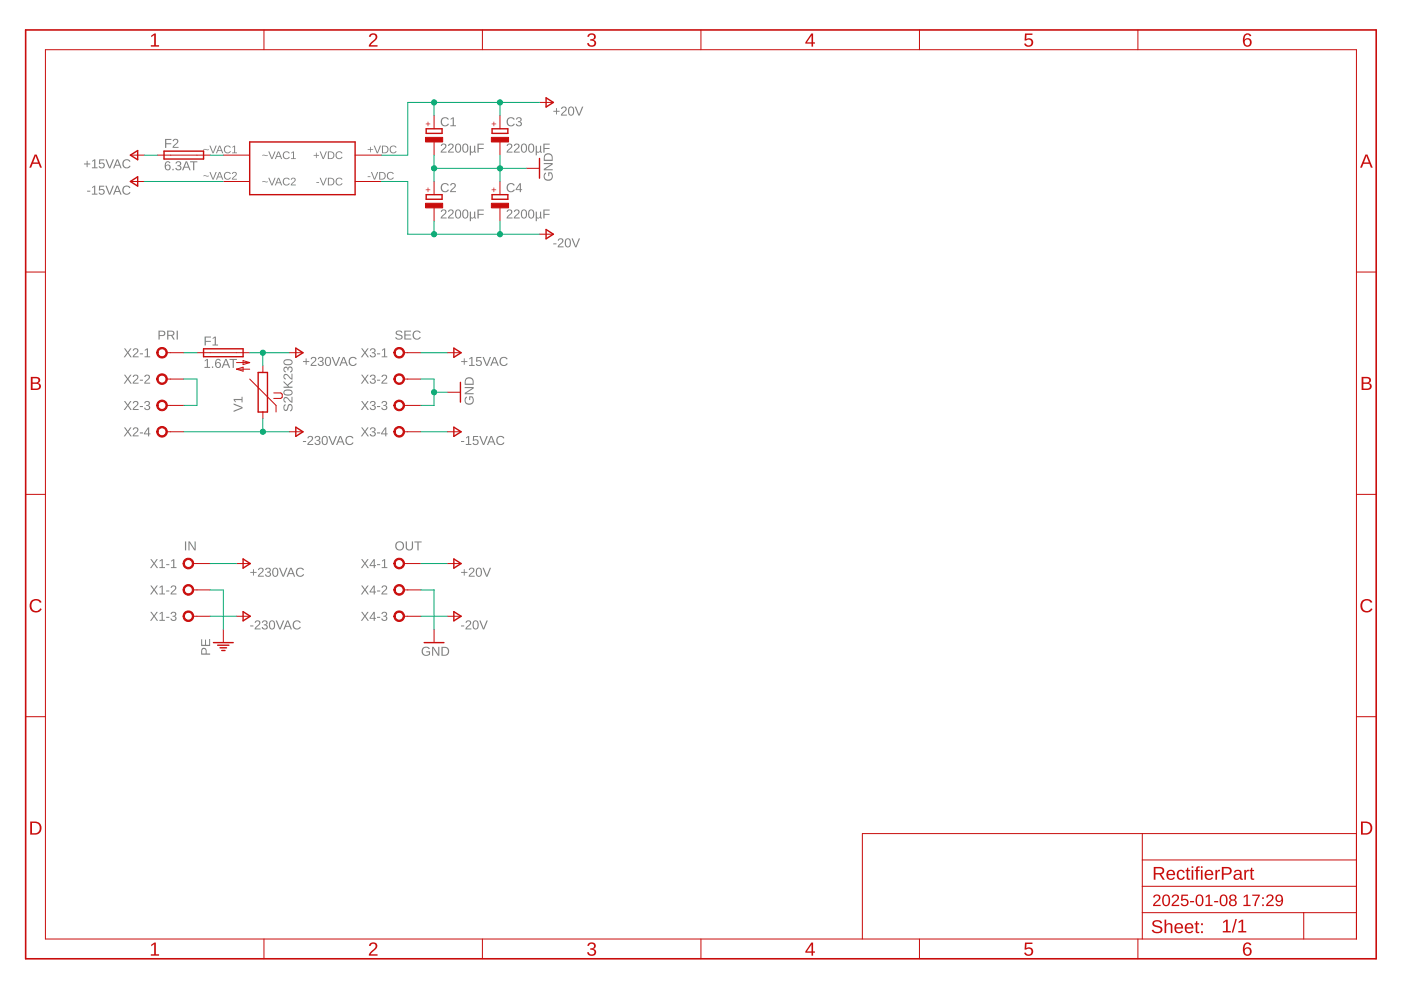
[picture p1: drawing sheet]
<svg xmlns="http://www.w3.org/2000/svg" width="297mm" height="210mm" viewBox="0 0 297 210" stroke-linecap="round" stroke-linejoin="round" font-family="sans-serif">
<g fill="#808080">
<path d="M107.6 30.6a.61 .61 0 0 1 1 .1 .61 .61 0 0 1-.4 .9l-.5 .6h1v.2h-1.3l.1-.4 .5-.5a.41 .41 0 0 0 .4-.6 .41 .41 0 0 0-.7-.1v.2l-.3-.1zM109.1 30.6a.61 .61 0 0 1 1 .1 .61 .61 0 0 1-.4 .9l-.5 .6h1v.2h-1.3l.1-.4 .5-.5a.41 .41 0 0 0 .4-.6 .41 .41 0 0 0-.7-.1v.2l-.3-.1zM110.7 30.5a.71 .71 0 0 1 .8 .1 .71 .71 0 0 1 .2 .8 .71 .71 0 0 1-.6 1 .71 .71 0 0 1-.7-1zM110.9 30.7a1.07 1.07 0 0 0 .2 1.5 .94 .94 0 0 0 0-1.6zM112.3 30.5a.71 .71 0 0 1 .8 .1 .71 .71 0 0 1 .2 .8 .71 .71 0 0 1-.7 1 .71 .71 0 0 1-.6-1zM112.4 30.7a1.07 1.07 0 0 0 .2 1.5 .94 .94 0 0 0 0-1.6zM113.6 30.9h.2v.9a.35 .35 0 0 0 .4 .4 .35 .35 0 0 0 .3-.5v-.8h.2v1.2l.2 .3h-.2l-.2-.3a.44 .44 0 0 1-.7 .2v.6h-.2zM115.2 30.5h1.3v.2h-1v.7h1v.2h-1v.8h-.3z"/>
<path d="M107.6 44.5a.61 .61 0 0 1 1 .2 .61 .61 0 0 1-.4 .9l-.5 .5h1v.2h-1.3l.1-.3 .5-.5a.41 .41 0 0 0 .4-.6 .41 .41 0 0 0-.7-.1v.1h-.3zM109.1 44.5a.61 .61 0 0 1 1 .2 .61 .61 0 0 1-.4 .9l-.5 .5h1v.2h-1.3l.1-.3 .5-.5a.41 .41 0 0 0 .4-.6 .41 .41 0 0 0-.7-.1v.1h-.3zM110.7 44.5a.71 .71 0 0 1 .8 .1 .71 .71 0 0 1 .2 .8 .71 .71 0 0 1-.6 1 .71 .71 0 0 1-.7-1zM110.9 44.6a1.07 1.07 0 0 0 .2 1.6 .94 .94 0 0 0 0-1.6zM112.3 44.5a.71 .71 0 0 1 .8 .1 .71 .71 0 0 1 .2 .8 .71 .71 0 0 1-.7 1 .71 .71 0 0 1-.6-1zM112.4 44.6a1.07 1.07 0 0 0 .2 1.6 .94 .94 0 0 0 0-1.6zM113.6 44.9h.2v.9a.35 .35 0 0 0 .4 .4 .35 .35 0 0 0 .3-.5v-.8h.2v1.2l.2 .2h-.2l-.2-.2a.44 .44 0 0 1-.7 .1v.7h-.2zM115.2 44.4h1.3v.2h-1v.7h1v.3h-1v.7h-.3z"/>
<path d="M60.3 85.8l.2-.1 .1 .2a.44 .44 0 0 0-.4 .6 .44 .44 0 0 0 .6 .3l.1-.4a.58 .58 0 0 1 .6-.7 .58 .58 0 0 1 .5 .7 .7 .7 0 0 1-.4 .8l-.1-.2a.51 .51 0 0 0 .4-.6 .51 .51 0 0 0-.6-.4l-.1 .4a.6 .6 0 0 1-.7 .7 .6 .6 0 0 1-.4-.9zM60.2 84.3a.91 .91 0 0 1 1.3 .6l.3 .2v-1h.2v1.3l-.3-.1-.5-.5a.41 .41 0 0 0-.6-.4 .41 .41 0 0 0-.1 .7h.1v.3a.66 .66 0 0 1-.4-1.1zM60.2 82.9a1.13 1.13 0 0 1 1.8 .3 1.09 1.09 0 0 1-1.9 .2zM60.3 83a.52 .52 0 0 0 .2 .6 .52 .52 0 0 0 .6 0h.2a.42 .42 0 0 0 .5-.4 .42 .42 0 0 0-.5-.4l-.7 .1zM60.1 80.8l.8 .8 1.1-.9v.3l-.9 .7 .2 .3h.7v.2h-1.9v-.2h1l-1-.9zM60.2 79.4a.91 .91 0 0 1 1.3 .6l.3 .2v-1h.2v1.3l-.3-.1-.5-.5a.41 .41 0 0 0-.6-.4 .41 .41 0 0 0-.1 .7h.1v.3a.66 .66 0 0 1-.4-1.1zM60.2 77.9l.6-.1 .2 .3a.53 .53 0 0 1 .8-.4 .53 .53 0 0 1 .2 .8l-.3 .5h-.2v-.3a.39 .39 0 0 0 .3-.5 .39 .39 0 0 0-.6-.1v.4h-.3a.37 .37 0 0 0-.1-.5 .37 .37 0 0 0-.5 .3 .37 .37 0 0 0 .3 .4v.3a.67 .67 0 0 1-.4-1.1zM60.2 76.4a1.13 1.13 0 0 1 1.8 .4 1.09 1.09 0 0 1-1.9 .2zM60.3 76.6a.52 .52 0 0 0 .2 .5 .52 .52 0 0 0 .6 .1h.2a.42 .42 0 0 0 .5-.4 .42 .42 0 0 0-.5-.4h-.7z"/>
<path d="M43.4 76.4l.7-.3v1.7h.4v.2h-1.1v-.2h.4v-1.5l-.4 .3zM44.9 77.7h.3v.3h-.3zM45.9 76.2l.2-.1a.55 .55 0 0 1 .7 .4h-.2a.45 .45 0 0 0-.7-.1 .45 .45 0 0 0-.1 .6 .61 .61 0 0 1 1 .1 .61 .61 0 0 1-.3 .9 .61 .61 0 0 1-.8-.4l-.1-.8zM45.8 77.4a.4 .4 0 0 0 .8 0 .4 .4 0 0 0-.8 0zM47.8 76.1h.2l.8 1.9h-.3l-.2-.6h-.8l-.3 .6h-.2zM47.9 76.3l-.4 .9h.8zM48.7 76.1h1.5v.2h-.6v1.7h-.3v-1.7h-.6z"/>
<path d="M35.2 34.3l.2-.1a.55 .55 0 0 1 .7 .4h-.2a.45 .45 0 0 0-.6-.1 .45 .45 0 0 0-.1 .6 .61 .61 0 0 1 .9 .1 .61 .61 0 0 1-.3 .9 .61 .61 0 0 1-.8-.4l-.1-.8zM35.1 35.5a.4 .4 0 0 0 .8 0 .4 .4 0 0 0-.8 0zM36.6 35.8h.2v.3h-.2zM37.4 34.3a.54 .54 0 0 1 .9 0 .54 .54 0 0 1-.3 .8 .55 .55 0 0 1 .4 .8 .55 .55 0 0 1-.9 .2l-.3-.5h.2a.39 .39 0 0 0 .5 .3 .39 .39 0 0 0 .2-.6l-.5-.1v-.2a.37 .37 0 0 0 .6-.1 .37 .37 0 0 0-.3-.5 .37 .37 0 0 0-.5 .3h-.2zM39.4 34.2h.3l.7 1.9h-.2l-.3-.6h-.8l-.2 .6h-.3zM39.5 34.4l-.3 .9h.7zM40.3 34.2h1.5v.2h-.6v1.7h-.3v-1.7h-.6z"/>
<path d="M39.2 114.8h.3v1.9h-.3zM40 114.8h.3l1 1.6v-1.6h.2v1.9h-.3l-1-1.6v1.6h-.2z"/>
<path d="M42.8 137.5a.59 .59 0 0 1 .7-.1 .59 .59 0 0 1 .3 .6v.6h.8v.2h-1.9zM43 137.7l-.1 .9h.7v-.8l-.2-.1zM42.7 135.5h.2v1.2h.6v-1.1h.2v1.1h.6v-1.2h.3v1.5h-1.9z"/>
<path d="M33.6 70.1h.8a.58 .58 0 0 1 .7 .6 .58 .58 0 0 1-.7 .6h-.5v.7h-.3zM33.9 70.3v.8l.7-.1a.38 .38 0 0 0 0-.7zM35.4 70.1h.9a.55 .55 0 0 1 .7 .4 .55 .55 0 0 1-.5 .7l.6 .8h-.3l-.5-.8h-.6v.8h-.3zM35.7 70.3v.7h.6a.36 .36 0 0 0 .4-.4 .36 .36 0 0 0-.4-.3zM37.5 70.1h.2v1.9h-.2z"/>
<path d="M84 70.3a.89 .89 0 0 1 1.3 .2l-.2 .1a.44 .44 0 0 0-.6-.4 .44 .44 0 0 0-.3 .6l.5 .1a.58 .58 0 0 1 .7 .6 .58 .58 0 0 1-.8 .5 .7 .7 0 0 1-.8-.5h.2a.51 .51 0 0 0 .6 .4 .51 .51 0 0 0 .4-.6l-.5-.2a.55 .55 0 0 1-.5-.2 .55 .55 0 0 1 0-.6zM85.7 70.1h1.5v.2h-1.2v.6h1.1v.2h-1.1v.7h1.2v.2h-1.5zM87.7 70.3a.95 .95 0 0 1 1.5 .2l-.2 .1a.73 .73 0 0 0-1.2 0 .73 .73 0 0 0 .2 1.1l.2 .1a.65 .65 0 0 0 .8-.4l.2 .1a.97 .97 0 0 1-1.4 .3 .97 .97 0 0 1-.1-1.5z"/>
<path d="M89.6 137.4a.99 .99 0 0 1 1.5 .2h-.2a.75 .75 0 0 0-1 0 .75 .75 0 0 0-.1 1 .75 .75 0 0 0 1 .1l.1-.4h-.5v-.2h.8v.6a1.04 1.04 0 0 1-1.5 .1 1.04 1.04 0 0 1-.1-1.4zM91.6 137.1h.3l1 1.7v-1.7h.3v1.9h-.4l-1-1.6v1.6h-.2zM93.6 137.1h.6a.95 .95 0 0 1 1 .9 .95 .95 0 0 1-.9 1h-.7zM93.9 137.3v1.5a.8 .8 0 0 0 1.1-.7 .8 .8 0 0 0-1.1-.8z"/>
<path d="M115.5 36.8l.2-.2 .1 .2a.75 .75 0 0 0-.1 1.1 .75 .75 0 0 0 1.1 0 .75 .75 0 0 0 .1-1l-.4-.1v.5h-.3v-.8h.7a1 1 0 0 1 .2 1.4 1 1 0 0 1-1.4 .3 1 1 0 0 1-.2-1.4zM115.3 34.6h1.9v.3l-1.6 1h1.6v.2h-1.9v-.3l1.6-1h-1.6zM115.5 32.8a.96 .96 0 0 1 1.1-.3 .96 .96 0 0 1 .6 .9v.7h-1.9v-.9zM115.7 32.9l-.2 1h1.5a.82 .82 0 0 0-.3-1 .82 .82 0 0 0-1 0z"/>
<path d="M83.7 115.7a1 1 0 0 1 2 0 1 1 0 0 1-2 0zM84.2 115.2a.77 .77 0 0 0 .1 1.2 .77 .77 0 0 0 1.2-.5 .77 .77 0 0 0-.8-.9zM86 114.8h.3v1.2a.53 .53 0 0 0 .5 .5 .53 .53 0 0 0 .5-.5v-1.2h.3v1.2a.78 .78 0 0 1-.8 .7 .78 .78 0 0 1-.8-.7zM87.8 114.8h1.6v.2h-.6v1.7h-.3v-1.7h-.7z"/>
<path d="M53.6 120.7h.2v.6h.6v.2h-.6v.5h-.2v-.5h-.5v-.2h.5zM54.9 120.5a.61 .61 0 0 1 .9 .1 .61 .61 0 0 1-.3 .9l-.6 .6h1v.2h-1.2l.1-.3 .5-.6a.41 .41 0 0 0 .3-.5 .41 .41 0 0 0-.6-.2l-.1 .2h-.2zM56.4 120.5a.54 .54 0 0 1 .9 0 .54 .54 0 0 1-.3 .8 .55 .55 0 0 1 .4 .8 .55 .55 0 0 1-.9 .1l-.3-.4h.2a.39 .39 0 0 0 .5 .3 .39 .39 0 0 0 .2-.6l-.5-.1v-.2a.37 .37 0 0 0 .6-.2 .37 .37 0 0 0-.3-.5 .37 .37 0 0 0-.5 .4l-.2-.1zM58 120.5a.71 .71 0 0 1 .8 0 .71 .71 0 0 1 .2 .8 .71 .71 0 0 1-.6 1 .71 .71 0 0 1-.7-1zM58.2 120.6a1.07 1.07 0 0 0 .2 1.5 .94 .94 0 0 0 0-1.5zM59.1 120.4h.3l.6 1.7 .7-1.7h.3l-.8 1.9h-.3zM61.5 120.4h.3l.8 1.9h-.3l-.2-.6h-.9l-.2 .6h-.2zM61.7 120.6l-.4 .9h.7zM63 120.6a.95 .95 0 0 1 1.5 .2l-.3 .1a.73 .73 0 0 0-1.1 0 .73 .73 0 0 0 .2 1.1l.2 .1a.65 .65 0 0 0 .8-.4l.2 .1a.97 .97 0 0 1-1.5 .3 .97 .97 0 0 1 0-1.5z"/>
<path d="M53.1 132.6h.6v.2h-.6zM54.2 131.7a.61 .61 0 0 1 .9 .1 .61 .61 0 0 1-.3 .9l-.5 .5h.9v.2h-1.2l.1-.3 .5-.5a.41 .41 0 0 0 .4-.6 .41 .41 0 0 0-.7-.1l-.1 .1h-.2zM55.7 131.7a.54 .54 0 0 1 .9 0 .54 .54 0 0 1-.3 .8 .55 .55 0 0 1 .4 .8 .55 .55 0 0 1-.9 .1l-.3-.4 .2-.1a.39 .39 0 0 0 .6 .4 .39 .39 0 0 0 .1-.6l-.5-.1v-.2a.37 .37 0 0 0 .6-.2 .37 .37 0 0 0-.3-.5 .37 .37 0 0 0-.4 .3h-.3zM57.3 131.6a.71 .71 0 0 1 .8 .1 .71 .71 0 0 1 .2 .8 .71 .71 0 0 1-.6 1 .71 .71 0 0 1-.7-1zM57.5 131.8a1.07 1.07 0 0 0 .2 1.5 .94 .94 0 0 0 0-1.6zM58.4 131.6h.3l.7 1.6 .6-1.6h.3l-.8 1.8h-.3zM60.8 131.6h.3l.8 1.8h-.3l-.2-.5h-.8l-.3 .5h-.2zM61 131.7l-.4 1h.7zM62.3 131.8a.95 .95 0 0 1 1.5 .2l-.3 .1a.73 .73 0 0 0-1.1-.1 .73 .73 0 0 0 .2 1.2h.2a.65 .65 0 0 0 .8-.3l.2 .1a.97 .97 0 0 1-1.5 .3 .97 .97 0 0 1 0-1.5z"/>
<path d="M64.8 76h.2v.6h.6v.2h-.6v.5h-.2v-.5h-.6v-.2h.6zM66.1 75.8a.61 .61 0 0 1 .9 .1 .61 .61 0 0 1-.3 .9l-.6 .6h1v.2h-1.2v-.3l.5-.6a.41 .41 0 0 0 .4-.5 .41 .41 0 0 0-.7-.2v.2h-.2zM67.6 75.8a.54 .54 0 0 1 .8 0 .54 .54 0 0 1-.2 .8 .55 .55 0 0 1 .3 .8 .55 .55 0 0 1-.8 .2l-.4-.5h.3a.39 .39 0 0 0 .5 .3 .39 .39 0 0 0 .2-.6l-.5-.1v-.2a.37 .37 0 0 0 .5-.2 .37 .37 0 0 0-.2-.5 .37 .37 0 0 0-.5 .4h-.2zM69.2 75.8a.71 .71 0 0 1 .8 0 .71 .71 0 0 1 .2 .8 .71 .71 0 0 1-.7 1 .71 .71 0 0 1-.6-1zM69.4 75.9a1.07 1.07 0 0 0 .1 1.5 .94 .94 0 0 0 0-1.5zM70.3 75.7h.3l.6 1.7 .7-1.7h.2l-.7 1.9h-.3zM72.7 75.7h.3l.8 1.9h-.3l-.2-.6h-.9l-.2 .6h-.3zM72.9 75.9l-.4 .9h.7zM74.2 75.9a.95 .95 0 0 1 1.4 .2l-.2 .1a.73 .73 0 0 0-1.2 0 .73 .73 0 0 0 .3 1.1l.2 .1a.65 .65 0 0 0 .7-.4l.3 .1a.97 .97 0 0 1-1.5 .3 .97 .97 0 0 1 0-1.5z"/>
<path d="M64.2 93.5h.7v.2h-.7zM65.4 92.6a.61 .61 0 0 1 .9 .1 .61 .61 0 0 1-.3 .9l-.6 .5h1v.2h-1.2v-.3l.6-.5a.41 .41 0 0 0 .3-.6 .41 .41 0 0 0-.6-.1l-.1 .1h-.2zM66.9 92.6a.54 .54 0 0 1 .8-.1 .54 .54 0 0 1-.2 .9 .55 .55 0 0 1 .4 .8 .55 .55 0 0 1-.9 .1l-.3-.4 .2-.1a.39 .39 0 0 0 .5 .4 .39 .39 0 0 0 .2-.6l-.5-.1v-.2a.37 .37 0 0 0 .5-.2 .37 .37 0 0 0-.2-.5 .37 .37 0 0 0-.5 .3h-.2zM68.5 92.5a.71 .71 0 0 1 .8 .1 .71 .71 0 0 1 .2 .8 .71 .71 0 0 1-.7 1 .71 .71 0 0 1-.6-1zM68.7 92.7a1.07 1.07 0 0 0 .1 1.5 .94 .94 0 0 0 .1-1.6zM69.6 92.4h.3l.6 1.7 .7-1.7h.2l-.7 1.9h-.3zM72 92.4h.3l.8 1.9h-.3l-.2-.5h-.9l-.2 .5h-.3zM72.2 92.6l-.4 1h.7zM73.5 92.7a.95 .95 0 0 1 1.4 .2l-.2 .1a.73 .73 0 0 0-1.2-.1 .73 .73 0 0 0 .3 1.2h.2a.65 .65 0 0 0 .8-.3l.2 .1a.97 .97 0 0 1-1.5 .3 .97 .97 0 0 1 0-1.5z"/>
<path d="M98.3 76h.2v.6h.6v.2h-.6v.5h-.2v-.5h-.5v-.2h.5zM99.5 76l.7-.3v1.7h.4v.2h-1.2v-.2h.5v-1.5l-.4 .3zM101 75.7h1.1v.2h-.9v.6a.65 .65 0 0 1 .9 .3 .65 .65 0 0 1-.4 .9 .65 .65 0 0 1-.8-.5l.2-.1a.42 .42 0 0 0 .6 .2 .42 .42 0 0 0 .1-.6 .42 .42 0 0 0-.6 0h-.3zM102.3 75.7h.3l.6 1.7 .6-1.7h.3l-.8 1.9h-.2zM104.7 75.7h.3l.8 1.9h-.3l-.2-.6h-.9l-.2 .6h-.3zM104.8 75.9l-.3 .9h.7zM106.1 75.9a.95 .95 0 0 1 1.5 .2l-.2 .1a.73 .73 0 0 0-1.2 0 .73 .73 0 0 0 .3 1.1l.1 .1a.65 .65 0 0 0 .8-.4l.2 .1a.97 .97 0 0 1-1.4 .3 .97 .97 0 0 1-.1-1.5z"/>
<path d="M97.8 93.5h.6v.2h-.6zM98.8 92.8l.7-.4v1.7h.4v.2h-1.1v-.2h.4v-1.4l-.4 .3zM100.3 92.4h1.1v.3h-.9v.6a.65 .65 0 0 1 .9 .2 .65 .65 0 0 1-.4 .9 .65 .65 0 0 1-.8-.5h.2a.42 .42 0 0 0 .7 .2 .42 .42 0 0 0 0-.7 .42 .42 0 0 0-.6 .1h-.3zM101.6 92.4h.3l.6 1.7 .7-1.7h.2l-.7 1.9h-.3zM104 92.4h.3l.8 1.9h-.3l-.2-.5h-.9l-.2 .5h-.3zM104.2 92.6l-.4 1h.7zM105.5 92.7a.95 .95 0 0 1 1.4 .2l-.2 .1a.73 .73 0 0 0-1.2-.1 .73 .73 0 0 0 .3 1.2h.2a.65 .65 0 0 0 .7-.3l.3 .1a.97 .97 0 0 1-1.5 .3 .97 .97 0 0 1 0-1.5z"/>
<path d="M98.3 120.7h.2v.6h.6v.2h-.6v.5h-.2v-.5h-.5v-.2h.5zM99.6 120.5a.61 .61 0 0 1 .9 .1 .61 .61 0 0 1-.3 .9l-.6 .6h1v.2h-1.2v-.3l.6-.6a.41 .41 0 0 0 .3-.5 .41 .41 0 0 0-.6-.2l-.1 .2h-.2zM101.2 120.5a.71 .71 0 0 1 .8 0 .71 .71 0 0 1 .2 .8 .71 .71 0 0 1-.7 1 .71 .71 0 0 1-.6-1zM101.3 120.6a1.07 1.07 0 0 0 .2 1.5 .94 .94 0 0 0 0-1.5zM102.3 120.4h.3l.6 1.7 .6-1.7h.3l-.8 1.9h-.2z"/>
<path d="M97.8 132.6h.6v.2h-.6zM98.9 131.7a.61 .61 0 0 1 .9 .1 .61 .61 0 0 1-.3 .9l-.6 .5h1v.2h-1.2l.1-.3 .5-.5a.41 .41 0 0 0 .4-.6 .41 .41 0 0 0-.7-.1l-.1 .1h-.2zM100.5 131.6a.71 .71 0 0 1 .8 .1 .71 .71 0 0 1 .2 .8 .71 .71 0 0 1-.7 1 .71 .71 0 0 1-.6-1zM100.7 131.8a1.07 1.07 0 0 0 .1 1.5 .94 .94 0 0 0 0-1.6zM101.6 131.6h.3l.6 1.6 .7-1.6h.2l-.7 1.8h-.3z"/>
<path d="M98.7 84.3l.2-.2 .1 .2a.75 .75 0 0 0 0 1.1 .75 .75 0 0 0 1 0 .75 .75 0 0 0 .1-1l-.4-.1v.5h-.2v-.8h.6a1 1 0 0 1 .2 1.4 1 1 0 0 1-1.4 .2 1 1 0 0 1-.2-1.3zM98.5 82.1h1.9v.3l-1.6 1h1.6v.2h-1.9v-.3l1.7-1h-1.7zM98.8 80.2a.96 .96 0 0 1 1-.2 .96 .96 0 0 1 .6 .9v.7h-1.9l.1-.9zM98.9 80.4l-.2 1h1.5a.82 .82 0 0 0-.3-1 .82 .82 0 0 0-1 0z"/>
<path d="M18.4 34.1h.2v.6h.5v.2h-.5v.5h-.2v-.5h-.6v-.2h.6zM19.5 34.1l.7-.3v1.7h.5v.2h-1.2v-.2h.5v-1.5l-.5 .3zM21 33.8h1.1v.2h-.8l-.1 .6a.65 .65 0 0 1 1 .3 .65 .65 0 0 1-.5 .9 .65 .65 0 0 1-.8-.5l.3-.1a.42 .42 0 0 0 .6 .2 .42 .42 0 0 0 .1-.6 .42 .42 0 0 0-.7 0h-.2zM22.4 33.8h.2l.7 1.7 .6-1.7h.3l-.8 1.9h-.3zM24.7 33.8h.3l.8 1.9h-.3l-.2-.6h-.8l-.3 .6h-.2zM24.9 34l-.4 .9h.7zM26.2 34a.95 .95 0 0 1 1.5 .2l-.3 .1a.73 .73 0 0 0-1.1 0 .73 .73 0 0 0 .2 1.1l.2 .1a.65 .65 0 0 0 .8-.4l.2 .1a.97 .97 0 0 1-1.5 .3 .97 .97 0 0 1 0-1.5z"/>
<path d="M18.5 40.4h.6v.2h-.6zM19.5 39.7l.7-.3v1.7h.5v.2h-1.2v-.2h.5v-1.5l-.5 .3zM21 39.4h1.1v.2h-.9v.6a.65 .65 0 0 1 .9 .3 .65 .65 0 0 1-.4 .9 .65 .65 0 0 1-.8-.6h.2a.42 .42 0 0 0 .7 .2 .42 .42 0 0 0 0-.6 .42 .42 0 0 0-.6 0h-.2zM22.3 39.4h.3l.6 1.6 .7-1.6h.2l-.7 1.9h-.3zM24.7 39.4h.3l.8 1.9h-.3l-.2-.6h-.9l-.2 .6h-.2zM24.9 39.6l-.4 .9h.7zM26.2 39.6a.95 .95 0 0 1 1.5 .2l-.3 .1a.73 .73 0 0 0-1.1 0 .73 .73 0 0 0 .2 1.1l.2 .1a.65 .65 0 0 0 .8-.4l.2 .1a.97 .97 0 0 1-1.5 .3 .97 .97 0 0 1 0-1.5z"/>
<path d="M117.9 22.9h.2v.6h.6v.2h-.6v.6h-.2v-.6h-.6v-.2h.6zM119.1 22.7a.61 .61 0 0 1 1 .1 .61 .61 0 0 1-.4 .9l-.5 .6h1v.2h-1.3l.1-.3 .5-.5a.41 .41 0 0 0 .4-.6 .41 .41 0 0 0-.7-.1v.1h-.3zM120.7 22.7a.71 .71 0 0 1 .8 .1 .71 .71 0 0 1 .2 .8 .71 .71 0 0 1-.6 .9 .71 .71 0 0 1-.7-.9zM120.9 22.8a1.07 1.07 0 0 0 .2 1.5 .94 .94 0 0 0 0-1.5zM121.9 22.6h.2l.7 1.7 .6-1.7h.3l-.8 1.9h-.3z"/>
<path d="M117.3 51.6h.7v.2h-.7zM118.4 50.7a.61 .61 0 0 1 1 .1 .61 .61 0 0 1-.4 .9l-.5 .5h1v.2h-1.3l.1-.3 .5-.5a.41 .41 0 0 0 .4-.6 .41 .41 0 0 0-.7-.1v.1h-.3zM120 50.6a.71 .71 0 0 1 .9 .1 .71 .71 0 0 1 .2 .8 .71 .71 0 0 1-.7 1 .71 .71 0 0 1-.7-1zM120.2 50.8a1.07 1.07 0 0 0 .2 1.5 .94 .94 0 0 0 0-1.6zM121.2 50.5h.2l.7 1.7 .6-1.7h.3l-.8 1.9h-.3z"/>
<path d="M93.6 30.6a.61 .61 0 0 1 1 .1 .61 .61 0 0 1-.4 .9l-.5 .6h1v.2h-1.3l.1-.4 .5-.5a.41 .41 0 0 0 .4-.6 .41 .41 0 0 0-.7-.1v.2l-.3-.1zM95.2 30.6a.61 .61 0 0 1 .9 .1 .61 .61 0 0 1-.3 .9l-.6 .6h1v.2h-1.2v-.4l.6-.5a.41 .41 0 0 0 .3-.6 .41 .41 0 0 0-.6-.1l-.1 .2-.2-.1zM96.8 30.5a.71 .71 0 0 1 .8 .1 .71 .71 0 0 1 .2 .8 .71 .71 0 0 1-.7 1 .71 .71 0 0 1-.6-1zM96.9 30.7a1.07 1.07 0 0 0 .2 1.5 .94 .94 0 0 0 0-1.6zM98.3 30.5a.71 .71 0 0 1 .8 .1 .71 .71 0 0 1 .2 .8 .71 .71 0 0 1-.6 1 .71 .71 0 0 1-.7-1zM98.5 30.7a1.07 1.07 0 0 0 .2 1.5 .94 .94 0 0 0 0-1.6zM99.6 30.9h.3v.9a.35 .35 0 0 0 .3 .4 .35 .35 0 0 0 .3-.5v-.8h.3v1.2l.1 .3h-.2l-.2-.3a.44 .44 0 0 1-.7 .2v.6h-.2zM101.2 30.5h1.4v.2h-1.1v.7h1v.2h-1v.8h-.3z"/>
<path d="M93.6 44.5a.61 .61 0 0 1 1 .2 .61 .61 0 0 1-.4 .9l-.5 .5h1v.2h-1.3l.1-.3 .5-.5a.41 .41 0 0 0 .4-.6 .41 .41 0 0 0-.7-.1v.1h-.3zM95.2 44.5a.61 .61 0 0 1 .9 .2 .61 .61 0 0 1-.3 .9l-.6 .5h1v.2h-1.2v-.3l.6-.5a.41 .41 0 0 0 .3-.6 .41 .41 0 0 0-.6-.1l-.1 .1h-.2zM96.8 44.5a.71 .71 0 0 1 .8 .1 .71 .71 0 0 1 .2 .8 .71 .71 0 0 1-.7 1 .71 .71 0 0 1-.6-1zM96.9 44.6a1.07 1.07 0 0 0 .2 1.6 .94 .94 0 0 0 0-1.6zM98.3 44.5a.71 .71 0 0 1 .8 .1 .71 .71 0 0 1 .2 .8 .71 .71 0 0 1-.6 1 .71 .71 0 0 1-.7-1zM98.5 44.6a1.07 1.07 0 0 0 .2 1.6 .94 .94 0 0 0 0-1.6zM99.6 44.9h.3v.9a.35 .35 0 0 0 .3 .4 .35 .35 0 0 0 .3-.5v-.8h.3v1.2l.1 .2h-.2l-.2-.2a.44 .44 0 0 1-.7 .1v.7h-.2zM101.2 44.4h1.4v.2h-1.1v.7h1v.3h-1v.7h-.3z"/>
<path d="M107.7 25.1a.95 .95 0 0 1 1.4 .2l-.2 .1a.73 .73 0 0 0-1.2 0 .73 .73 0 0 0 .3 1.1l.1 .1a.65 .65 0 0 0 .8-.4l.2 .1a.97 .97 0 0 1-1.4 .3 .97 .97 0 0 1 0-1.5zM109.6 25a.54 .54 0 0 1 .8 0 .54 .54 0 0 1-.2 .8 .55 .55 0 0 1 .4 .8 .55 .55 0 0 1-.9 .1l-.3-.4h.2a.39 .39 0 0 0 .5 .3 .39 .39 0 0 0 .2-.6l-.5-.1v-.2a.37 .37 0 0 0 .5-.2 .37 .37 0 0 0-.2-.5 .37 .37 0 0 0-.5 .4l-.2-.1z"/>
<path d="M107.7 39.1a.95 .95 0 0 1 1.4 .2l-.2 .1a.73 .73 0 0 0-1.2-.1 .73 .73 0 0 0 .3 1.2h.1a.65 .65 0 0 0 .8-.3l.2 .1a.97 .97 0 0 1-1.4 .3 .97 .97 0 0 1 0-1.5zM110.2 38.8h.2v1.3h.3v.2h-.3v.4h-.2v-.4h-.9zM110.2 39.1l-.7 1h.7z"/>
<path d="M49.5 85.5l1.9 .8v.3l-1.9 .7v-.2l1.7-.7-1.7-.6zM49.5 84.6h1.7v-.5h.2v1.2h-.2v-.5h-1.4l.3 .5h-.3z"/>
<path d="M43.4 71.4h1.3v.2h-1.1v.7h1.1v.2h-1.1v.8h-.2zM45.1 71.7l.7-.3v1.6h.4v.3h-1.2v-.3h.5v-1.4l-.4 .3z"/>
<path d="M35 29.5h1.3v.2h-1v.7h1v.2h-1v.8h-.3zM36.8 29.6a.61 .61 0 0 1 1 .1 .61 .61 0 0 1-.4 .9l-.5 .5h.9v.3h-1.2l.1-.4 .5-.5a.41 .41 0 0 0 .4-.6 .41 .41 0 0 0-.7-.1l-.1 .1h-.2z"/>
<path d="M31.9 118.6h.2l.6 .7 .5-.7h.3l-.7 .9 .7 1h-.3l-.5-.9-.6 .9h-.3l.7-1zM33.8 118.9l.7-.3v1.6h.5v.3h-1.2v-.3h.5v-1.4l-.5 .3zM35.2 119.6h.7v.2h-.7zM36.3 118.9l.7-.3v1.6h.4v.3h-1.2v-.3h.5v-1.4l-.4 .3z"/>
<path d="M31.9 124.1h.2l.6 .8 .5-.8h.3l-.7 .9 .7 1h-.3l-.5-.8-.6 .8h-.3l.7-.9zM33.8 124.5l.7-.4v1.7h.5v.2h-1.2v-.2h.5v-1.4l-.5 .3zM35.2 125.2h.7v.2h-.7zM36.4 124.3a.61 .61 0 0 1 .9 .1 .61 .61 0 0 1-.3 .9l-.6 .5h1v.2h-1.2v-.3l.6-.5a.41 .41 0 0 0 .3-.6 .41 .41 0 0 0-.6-.1l-.1 .1h-.2z"/>
<path d="M31.9 129.7h.2l.6 .8 .5-.8h.3l-.7 .9 .7 1h-.3l-.5-.8-.6 .8h-.3l.7-1zM33.8 130l.7-.3v1.7h.5v.2h-1.2v-.2h.5v-1.4l-.5 .3zM35.2 130.8h.7v.2h-.7zM36.4 129.8a.54 .54 0 0 1 .8 0 .54 .54 0 0 1-.2 .9 .55 .55 0 0 1 .3 .8 .55 .55 0 0 1-.8 .1l-.4-.5h.3a.39 .39 0 0 0 .5 .4 .39 .39 0 0 0 .2-.6l-.5-.1v-.2a.37 .37 0 0 0 .5-.2 .37 .37 0 0 0-.2-.5 .37 .37 0 0 0-.5 .3h-.2z"/>
<path d="M26.3 73.9h.3l.5 .7 .5-.7h.3l-.7 .9 .7 1h-.2l-.6-.9-.6 .9h-.3l.7-1zM28.3 74a.61 .61 0 0 1 1 .1 .61 .61 0 0 1-.4 .9l-.5 .6h1v.2h-1.3l.1-.4 .5-.5a.41 .41 0 0 0 .4-.6 .41 .41 0 0 0-.7-.1v.2l-.3-.1zM29.6 74.9h.7v.2h-.7zM30.7 74.2l.7-.3v1.7h.4v.2h-1.2v-.2h.5v-1.5l-.4 .3z"/>
<path d="M26.3 79.5h.3l.5 .7 .5-.7h.3l-.7 .9 .7 .9h-.2l-.6-.8-.6 .8h-.3l.7-.9zM28.3 79.6a.61 .61 0 0 1 1 .1 .61 .61 0 0 1-.4 .9l-.5 .5h1v.2h-1.3l.1-.3 .5-.5a.41 .41 0 0 0 .4-.6 .41 .41 0 0 0-.7-.1v.1h-.3zM29.6 80.5h.7v.2h-.7zM30.8 79.6a.61 .61 0 0 1 .9 .1 .61 .61 0 0 1-.3 .9l-.6 .5h1v.2h-1.2l.1-.3 .5-.5a.41 .41 0 0 0 .3-.6 .41 .41 0 0 0-.6-.1l-.1 .1h-.2z"/>
<path d="M26.3 85h.3l.5 .8 .5-.8h.3l-.7 .9 .7 1h-.2l-.6-.8-.6 .8h-.3l.7-1zM28.3 85.1a.61 .61 0 0 1 1 .2 .61 .61 0 0 1-.4 .9l-.5 .5h1v.2h-1.3l.1-.3 .5-.5a.41 .41 0 0 0 .4-.6 .41 .41 0 0 0-.7-.1v.1h-.3zM29.6 86.1h.7v.2h-.7zM30.8 85.1a.54 .54 0 0 1 .8 0 .54 .54 0 0 1-.2 .9 .55 .55 0 0 1 .3 .8 .55 .55 0 0 1-.8 .1l-.4-.5h.3a.39 .39 0 0 0 .5 .4 .39 .39 0 0 0 .2-.6l-.5-.1v-.2a.37 .37 0 0 0 .5-.2 .37 .37 0 0 0-.2-.5 .37 .37 0 0 0-.5 .3h-.2z"/>
<path d="M26.3 90.6h.3l.5 .8 .5-.8h.3l-.7 .9 .7 1h-.2l-.6-.8-.6 .8h-.3l.7-1zM28.3 90.7a.61 .61 0 0 1 1 .2 .61 .61 0 0 1-.4 .9l-.5 .5h1v.2h-1.3l.1-.3 .5-.5a.41 .41 0 0 0 .4-.6 .41 .41 0 0 0-.7-.1v.1h-.3zM29.6 91.7h.7v.2h-.7zM31.4 90.6h.2v1.3h.3v.2h-.3v.4h-.2v-.4h-.9zM31.4 90.9l-.7 1h.7z"/>
<path d="M76.6 73.9h.2l.6 .7 .5-.7h.3l-.7 .9 .7 1h-.3l-.5-.9-.6 .9h-.3l.7-1zM78.6 74a.54 .54 0 0 1 .9 0 .54 .54 0 0 1-.3 .8 .55 .55 0 0 1 .4 .8 .55 .55 0 0 1-.9 .1l-.3-.4 .2-.1a.39 .39 0 0 0 .6 .4 .39 .39 0 0 0 .1-.6l-.5-.1v-.2a.37 .37 0 0 0 .6-.2 .37 .37 0 0 0-.3-.5 .37 .37 0 0 0-.4 .3h-.3zM79.9 74.9h.7v.2h-.7zM81 74.2l.7-.3v1.7h.4v.2h-1.2v-.2h.5v-1.5l-.4 .3z"/>
<path d="M76.6 79.5h.2l.6 .7 .5-.7h.3l-.7 .9 .7 .9h-.3l-.5-.8-.6 .8h-.3l.7-.9zM78.6 79.6a.54 .54 0 0 1 .9-.1 .54 .54 0 0 1-.3 .9 .55 .55 0 0 1 .4 .8 .55 .55 0 0 1-.9 .1l-.3-.4 .2-.1a.39 .39 0 0 0 .6 .4 .39 .39 0 0 0 .1-.6l-.5-.1v-.2a.37 .37 0 0 0 .6-.2 .37 .37 0 0 0-.3-.5 .37 .37 0 0 0-.4 .3h-.3zM79.9 80.5h.7v.2h-.7zM81.1 79.6a.61 .61 0 0 1 .9 .1 .61 .61 0 0 1-.3 .9l-.6 .5h1v.2h-1.2v-.3l.6-.5a.41 .41 0 0 0 .3-.6 .41 .41 0 0 0-.6-.1l-.1 .1h-.2z"/>
<path d="M76.6 85h.2l.6 .8 .5-.8h.3l-.7 .9 .7 1h-.3l-.5-.8-.6 .8h-.3l.7-1zM78.6 85.1a.54 .54 0 0 1 .9 0 .54 .54 0 0 1-.3 .9 .55 .55 0 0 1 .4 .8 .55 .55 0 0 1-.9 .1l-.3-.5h.2a.39 .39 0 0 0 .6 .4 .39 .39 0 0 0 .1-.6l-.5-.1v-.2a.37 .37 0 0 0 .6-.2 .37 .37 0 0 0-.3-.5 .37 .37 0 0 0-.4 .3h-.3zM79.9 86.1h.7v.2h-.7zM81.1 85.1a.54 .54 0 0 1 .8 0 .54 .54 0 0 1-.2 .9 .55 .55 0 0 1 .3 .8 .55 .55 0 0 1-.8 .1l-.4-.5h.3a.39 .39 0 0 0 .5 .4 .39 .39 0 0 0 .2-.6l-.5-.1v-.2a.37 .37 0 0 0 .5-.2 .37 .37 0 0 0-.2-.5 .37 .37 0 0 0-.5 .3h-.2z"/>
<path d="M76.6 90.6h.2l.6 .8 .5-.8h.3l-.7 .9 .7 1h-.3l-.5-.8-.6 .8h-.3l.7-1zM78.6 90.7a.54 .54 0 0 1 .9 0 .54 .54 0 0 1-.3 .9 .55 .55 0 0 1 .4 .8 .55 .55 0 0 1-.9 .1l-.3-.5h.2a.39 .39 0 0 0 .6 .3 .39 .39 0 0 0 .1-.6h-.5v-.3a.37 .37 0 0 0 .6-.1 .37 .37 0 0 0-.3-.5 .37 .37 0 0 0-.4 .3h-.3zM79.9 91.7h.7v.2h-.7zM81.7 90.6h.2v1.3h.3v.2h-.3v.4h-.2v-.4h-.9zM81.7 90.9l-.7 1h.7z"/>
<path d="M76.6 118.6h.2l.6 .7 .5-.7h.3l-.7 .9 .7 1h-.3l-.5-.9-.6 .9h-.3l.7-1zM79.2 118.6h.3v1.2h.2v.2h-.2v.5h-.3v-.5h-.9zM79.2 118.8l-.6 1h.6zM79.9 119.6h.7v.2h-.7zM81 118.9l.7-.3v1.6h.4v.3h-1.2v-.3h.5v-1.4l-.4 .3z"/>
<path d="M76.6 124.1h.2l.6 .8 .5-.8h.3l-.7 .9 .7 1h-.3l-.5-.8-.6 .8h-.3l.7-.9zM79.2 124.1h.3v1.3h.2v.2h-.2v.4h-.3v-.4h-.9zM79.2 124.4l-.6 1h.6zM79.9 125.2h.7v.2h-.7zM81.1 124.3a.61 .61 0 0 1 .9 .1 .61 .61 0 0 1-.3 .9l-.6 .5h1v.2h-1.2v-.3l.6-.5a.41 .41 0 0 0 .3-.6 .41 .41 0 0 0-.6-.1l-.1 .1h-.2z"/>
<path d="M76.6 129.7h.2l.6 .8 .5-.8h.3l-.7 .9 .7 1h-.3l-.5-.8-.6 .8h-.3l.7-1zM79.2 129.7h.3v1.3h.2v.2h-.2v.4h-.3v-.4h-.9zM79.2 130l-.6 1h.6zM79.9 130.8h.7v.2h-.7zM81.1 129.8a.54 .54 0 0 1 .8 0 .54 .54 0 0 1-.2 .9 .55 .55 0 0 1 .3 .8 .55 .55 0 0 1-.8 .1l-.4-.5h.3a.39 .39 0 0 0 .5 .4 .39 .39 0 0 0 .2-.6l-.5-.1v-.2a.37 .37 0 0 0 .5-.2 .37 .37 0 0 0-.2-.5 .37 .37 0 0 0-.5 .3h-.2z"/>
<path d="M93.7 25.1a.95 .95 0 0 1 1.5 .2l-.3 .1a.73 .73 0 0 0-1.1 0 .73 .73 0 0 0 .2 1.1l.2 .1a.65 .65 0 0 0 .8-.4l.2 .1a.97 .97 0 0 1-1.5 .3 .97 .97 0 0 1 0-1.5zM95.5 25.2l.7-.3v1.7h.5v.2h-1.2v-.2h.5v-1.5l-.5 .3z"/>
<path d="M93.7 39.1a.95 .95 0 0 1 1.5 .2l-.3 .1a.73 .73 0 0 0-1.1-.1 .73 .73 0 0 0 .2 1.2h.2a.65 .65 0 0 0 .8-.3l.2 .1a.97 .97 0 0 1-1.5 .3 .97 .97 0 0 1 0-1.5zM95.6 38.9a.61 .61 0 0 1 1 .2 .61 .61 0 0 1-.4 .9l-.5 .5h1v.2h-1.3l.1-.3 .5-.5a.41 .41 0 0 0 .4-.6 .41 .41 0 0 0-.7-.1v.1h-.3z"/>
<path d="M55.6 32.9l1.2-.1a.55 .55 0 0 1-.9 .2l-.3 .1zM56.9 32.1h.2l.6 1.4 .5-1.4h.2l-.6 1.6h-.3zM58.9 32.1h.3l.6 1.6h-.2l-.2-.4h-.7l-.2 .4h-.2zM59.1 32.3l-.4 .8h.7zM60.2 32.3a.81 .81 0 0 1 1.2 .2l-.2 .1a.6 .6 0 0 0-.9-.1 .6 .6 0 0 0 .1 .9 .6 .6 0 0 0 .9-.2l.1 .1a.83 .83 0 0 1-1.2 .3 .83 .83 0 0 1 0-1.3zM61.8 32.4l.5-.3v1.4h.4v.2h-1v-.2h.4v-1.2l-.3 .3z"/>
<path d="M43.1 31.7l1.2-.1a.55 .55 0 0 1-.9 .1l-.3 .1zM44.4 30.9h.2l.6 1.4 .5-1.4h.2l-.6 1.6h-.2zM46.4 30.9h.3l.6 1.6h-.2l-.2-.5h-.7l-.2 .5h-.2zM46.6 31l-.3 .9h.6zM47.7 31.1a.81 .81 0 0 1 1.2 .2h-.2a.6 .6 0 0 0-.9 0 .6 .6 0 0 0 .1 .9 .6 .6 0 0 0 .9-.2l.2 .1a.83 .83 0 0 1-1.3 .2 .83 .83 0 0 1 0-1.2zM49.3 31.1l.5-.2v1.4h.4v.2h-1v-.2h.4v-1.2l-.3 .2z"/>
<path d="M55.6 38.5l1.2-.1a.55 .55 0 0 1-.9 .1l-.3 .1zM56.9 37.7h.2l.6 1.4 .5-1.4h.2l-.6 1.6h-.3zM58.9 37.7h.3l.6 1.6h-.2l-.2-.5h-.7l-.2 .5h-.2zM59.1 37.9l-.4 .8h.7zM60.2 37.9a.81 .81 0 0 1 1.2 .2h-.2a.6 .6 0 0 0-.9 0 .6 .6 0 0 0 .1 .9 .6 .6 0 0 0 .9-.2l.1 .1a.83 .83 0 0 1-1.2 .3 .83 .83 0 0 1 0-1.3zM61.8 37.8a.55 .55 0 0 1 .9 .2 .55 .55 0 0 1-.5 .8l-.3 .3h.8v.2h-1.1l.6-.7a.35 .35 0 0 0 .3-.5 .35 .35 0 0 0-.6-.1l-.2 .1z"/>
<path d="M43.1 37.3l1.2-.1a.55 .55 0 0 1-.9 .1l-.3 .1zM44.4 36.5h.2l.6 1.4 .5-1.4h.2l-.6 1.6h-.2zM46.4 36.5h.3l.6 1.6h-.2l-.2-.5h-.7l-.2 .5h-.2zM46.6 36.6l-.3 .8h.6zM47.7 36.7a.81 .81 0 0 1 1.2 .1l-.2 .1a.6 .6 0 0 0-.9 0 .6 .6 0 0 0 .1 .9 .6 .6 0 0 0 .9-.2l.2 .1a.83 .83 0 0 1-1.3 .2 .83 .83 0 0 1 0-1.2zM49.3 36.6a.55 .55 0 0 1 .9 .2 .55 .55 0 0 1-.5 .7l-.3 .4h.8v.2h-1l.5-.7a.35 .35 0 0 0 .3-.5 .35 .35 0 0 0-.6-.1l-.2 .1z"/>
<path d="M67 32.4h.2v.5h.4v.1h-.4v.5h-.2v-.5h-.5v-.1h.5zM67.8 32.1h.2l.5 1.4 .6-1.4h.2l-.7 1.6h-.2zM69.5 32.1h.5a.81 .81 0 0 1 .9 .8 .81 .81 0 0 1-.8 .8h-.6zM69.7 32.3v1.2a.69 .69 0 0 0 1-.6 .69 .69 0 0 0-1-.6zM71.3 32.3a.81 .81 0 0 1 1.3 .2h-.2a.6 .6 0 0 0-.9 0 .6 .6 0 0 0 .1 .9 .6 .6 0 0 0 .8-.2l.2 .1a.83 .83 0 0 1-1.2 .3 .83 .83 0 0 1-.1-1.3z"/>
<path d="M78.5 31.1h.1v.5h.5v.2h-.5v.5h-.1v-.5h-.5v-.2h.5zM79.2 30.9h.3l.5 1.4 .5-1.4h.3l-.7 1.6h-.2zM81 30.9h.5a.81 .81 0 0 1 .9 .8 .81 .81 0 0 1-.8 .8h-.6zM81.2 31.1v1.2a.69 .69 0 0 0 1-.6 .69 .69 0 0 0-1-.6zM82.8 31.1a.81 .81 0 0 1 1.3 .2h-.2a.6 .6 0 0 0-.9 0 .6 .6 0 0 0 0 .9 .6 .6 0 0 0 .9-.2l.2 .1a.83 .83 0 0 1-1.2 .2 .83 .83 0 0 1-.1-1.2z"/>
<path d="M67.1 38.6h.6v.2h-.6zM67.8 37.7h.2l.5 1.4 .6-1.4h.2l-.6 1.6h-.3zM69.5 37.7h.5a.81 .81 0 0 1 .9 .8 .81 .81 0 0 1-.8 .8h-.6zM69.7 37.9v1.2a.69 .69 0 0 0 1-.6 .69 .69 0 0 0-1-.6zM71.3 37.9a.81 .81 0 0 1 1.3 .2h-.2a.6 .6 0 0 0-.9 0 .6 .6 0 0 0 .1 .9 .6 .6 0 0 0 .8-.2l.2 .1a.83 .83 0 0 1-1.2 .3 .83 .83 0 0 1-.1-1.3z"/>
<path d="M78 37.4h.5v.2h-.5zM78.6 36.5h.3l.5 1.4 .6-1.4h.2l-.7 1.6h-.2zM80.4 36.5h.5a.81 .81 0 0 1 .9 .7 .81 .81 0 0 1-.8 .9h-.6zM80.6 36.6v1.3a.69 .69 0 0 0 1-.6 .69 .69 0 0 0-1-.7zM82.2 36.7a.81 .81 0 0 1 1.3 .1l-.2 .1a.6 .6 0 0 0-.9 0 .6 .6 0 0 0 0 .9 .6 .6 0 0 0 .9-.2l.2 .1a.83 .83 0 0 1-1.2 .2 .83 .83 0 0 1-.1-1.2z"/>
</g>
<path d="M104.3 27.3h3.4v1h-3.4z" fill="none" stroke="#c90d0c" stroke-width=".3"/>
<path d="M104.2 26.2h.4v-.4h.2v.4h.4v.1h-.4v.5h-.2v-.5h-.4z" fill="#c90d0c"/>
<path d="M104.2 29.1h3.6v1h-3.6z" fill="#c90d0c" stroke="#c90d0c" stroke-width=".21"/>
<path d="M106 24.5v2.8M106 30.1v2.8" fill="none" stroke="#c90d0c" stroke-width=".21"/>
<path d="M104.3 41.3h3.4v.9h-3.4z" fill="none" stroke="#c90d0c" stroke-width=".3"/>
<path d="M104.2 40.2h.4v-.4h.2v.4h.4v.1h-.4v.4h-.2v-.4h-.4z" fill="#c90d0c"/>
<path d="M104.2 43.1h3.6v1h-3.6z" fill="#c90d0c" stroke="#c90d0c" stroke-width=".21"/>
<path d="M106 38.5v2.8M106 44.1v2.8M242.2 176.7v22.4M182.8 199.1v-22.4h104.8v22.4M242.2 193.5h45.4M242.2 187.9h45.4M242.2 182.3h45.4M276.4 193.5v5.6" fill="none" stroke="#c90d0c" stroke-width=".21"/>
<path d="M244.4 195.4a1.23 1.23 0 0 1 2 .3l-.4 .1a.71 .71 0 0 0-.7-.4 .71 .71 0 0 0-.6 .5l.7 .4a.83 .83 0 0 1 1 .8 .83 .83 0 0 1-1.1 .8 .99 .99 0 0 1-1.1-.7l.3-.1a.87 .87 0 0 0 .8 .5 .87 .87 0 0 0 .8-.5 1.94 1.94 0 0 0-1.5-.7l-.3-.4zM246.9 195h.4l-.1 1.1a.7 .7 0 0 1 .8-.4 .7 .7 0 0 1 .6 .8v1.3h-.4v-1.3a.49 .49 0 0 0-.5-.5 .49 .49 0 0 0-.4 .6v1.2h-.4zM249.2 196a.95 .95 0 0 1 1.2-.2 .95 .95 0 0 1 .4 1.1h-1.4a.61 .61 0 0 0 .3 .7 .61 .61 0 0 0 .8-.3l.3 .1a1 1 0 0 1-1.3 .4 1 1 0 0 1-.5-1.3zM249.5 196.1l-.1 .5h1.1a.56 .56 0 0 0-.3-.6 .56 .56 0 0 0-.7 .1zM251.4 196a.95 .95 0 0 1 1.2-.2 .95 .95 0 0 1 .4 1.1h-1.5a.61 .61 0 0 0 .4 .7 .61 .61 0 0 0 .8-.3l.3 .1a1 1 0 0 1-1.3 .4 1 1 0 0 1-.5-1.3zM251.7 196.1l-.1 .5h1.1a.56 .56 0 0 0-.3-.6 .56 .56 0 0 0-.7 .1zM253.6 195.3h.3v.5h.3v.2h-.3v1.3l.1 .3h.3v.2h-.6l-.1-.1-.1-1.7h-.2v-.2h.2zM254.7 195.8h.3v.4h-.3zM254.7 197.4h.3v.4h-.3z" fill="#c90d0c"/>
<path d="M5.4 6.3v197" fill="none" stroke="#c90d0c" stroke-width=".34"/>
<path d="M9.6 10.5v188.6M5.4 57.7h4.2" fill="none" stroke="#c90d0c" stroke-width=".21"/>
<path d="M7.3 32.8h.5l1.1 2.7h-.4l-.3-.8h-1.3l-.3 .8h-.4zM7.6 33.1l-.6 1.3h1.1z" fill="#c90d0c"/>
<path d="M5.4 104.8h4.2" fill="none" stroke="#c90d0c" stroke-width=".21"/>
<path d="M6.5 79.9a1.81 1.81 0 0 1 2 .4v.6l-.5 .3a.76 .76 0 0 1 .7 .9 .76 .76 0 0 1-1 .6h-1.2zM6.9 80.2v.9h.6a.46 .46 0 0 0 .6-.5 .46 .46 0 0 0-.6-.4zM6.9 81.4v1h.7a.51 .51 0 0 0 .7-.4 .51 .51 0 0 0-.4-.6z" fill="#c90d0c"/>
<path d="M5.4 152h4.2" fill="none" stroke="#c90d0c" stroke-width=".21"/>
<g fill="#c90d0c">
<path d="M6.6 127.4a1.39 1.39 0 0 1 2.2 .3l-.3 .1a1 1 0 0 0-1.4-.4 1 1 0 0 0-.4 1.3 .96 .96 0 0 0 .8 .9 .96 .96 0 0 0 1-.6l.3 .1a1.41 1.41 0 0 1-2 .5 1.41 1.41 0 0 1-.3-2z"/>
<path d="M6.4 174.2h.9a1.39 1.39 0 0 1 1.5 1.3 1.39 1.39 0 0 1-1.4 1.5h-1zM6.8 174.5v2.2h.6a1.09 1.09 0 0 0 1-1.2 1.09 1.09 0 0 0-1.1-1z"/>
</g>
<path d="M5.4 203.3h286.4" fill="none" stroke="#c90d0c" stroke-width=".34"/>
<path d="M9.6 199.1h278M56 199.1v4.2" fill="none" stroke="#c90d0c" stroke-width=".21"/>
<path d="M32.1 200.3l.6-.5h.3v2.5h.7v.3h-1.7v-.3h.7v-2.1l-.6 .4z" fill="#c90d0c"/>
<path d="M102.3 199.1v4.2" fill="none" stroke="#c90d0c" stroke-width=".21"/>
<path d="M78.5 200a.9 .9 0 0 1 1.4 .2 .9 .9 0 0 1-.5 1.3l-.8 .8h1.4v.3h-1.8a3.8 3.8 0 0 1 1.4-1.7 .53 .53 0 0 0-.3-.8 .53 .53 0 0 0-.7 .5l-.4-.1z" fill="#c90d0c"/>
<path d="M148.6 199.1v4.2" fill="none" stroke="#c90d0c" stroke-width=".21"/>
<path d="M124.8 200a.84 .84 0 0 1 1.1-.1 .84 .84 0 0 1 .3 1.1l-.5 .2a.75 .75 0 0 1 .7 .9 .75 .75 0 0 1-.9 .6l-.5-.1-.4-.3-.1-.4h.3a.58 .58 0 0 0 .7 .5 .58 .58 0 0 0 .5-.8l-.3-.2h-.6v-.3a.54 .54 0 0 0 .8-.3 .54 .54 0 0 0-.4-.7 .54 .54 0 0 0-.6 .5l-.4-.1z" fill="#c90d0c"/>
<path d="M194.9 199.1v4.2" fill="none" stroke="#c90d0c" stroke-width=".21"/>
<path d="M172 199.8h.4v1.9h.4v.3h-.4v.6h-.3v-.6h-1.4v-.3zM172.1 200.2l-1 1.5h1z" fill="#c90d0c"/>
<path d="M241.3 199.1v4.2" fill="none" stroke="#c90d0c" stroke-width=".21"/>
<g fill="#c90d0c">
<path d="M217.3 199.8h1.6v.3h-1.3v.9a.95 .95 0 0 1 1.3 .2 .95 .95 0 0 1-.2 1.3 .95 .95 0 0 1-1.3 0l-.3-.5h.4a.62 .62 0 0 0 .9 .2 .62 .62 0 0 0 .1-.9 .62 .62 0 0 0-.9 0h-.4z"/>
<path d="M264 200l.2-.2a.82 .82 0 0 1 1.1 .6h-.3a.58 .58 0 0 0-.8-.2 .58 .58 0 0 0-.3 .7v.3a.91 .91 0 0 1 1.3 0 .91 .91 0 0 1-.1 1.3 .91 .91 0 0 1-1.3-.2 2.17 2.17 0 0 1 .2-2.3zM263.8 201.7a.61 .61 0 0 0 1.2 0 .61 .61 0 0 0-1.2 0z"/>
</g>
<path d="M291.8 6.3v197" fill="none" stroke="#c90d0c" stroke-width=".34"/>
<path d="M287.6 10.5v188.6M287.6 57.7h4.2" fill="none" stroke="#c90d0c" stroke-width=".21"/>
<path d="M289.5 32.8h.4l1.1 2.7h-.3l-.4-.8h-1.2l-.3 .8h-.4zM289.7 33.1l-.5 1.3h1z" fill="#c90d0c"/>
<path d="M287.6 104.8h4.2" fill="none" stroke="#c90d0c" stroke-width=".21"/>
<path d="M288.7 79.9a1.81 1.81 0 0 1 1.9 .4v.6l-.5 .3a.76 .76 0 0 1 .7 .9 .76 .76 0 0 1-1 .6h-1.1zM289.1 80.2v.9h.6a.46 .46 0 0 0 .6-.5 .46 .46 0 0 0-.6-.4zM289.1 81.4v1h.7a.51 .51 0 0 0 .6-.4 .51 .51 0 0 0-.3-.6z" fill="#c90d0c"/>
<path d="M287.6 152h4.2" fill="none" stroke="#c90d0c" stroke-width=".21"/>
<g fill="#c90d0c">
<path d="M288.8 127.4a1.39 1.39 0 0 1 2.2 .3l-.4 .1a1 1 0 0 0-1.3-.4 1 1 0 0 0-.5 1.3 .96 .96 0 0 0 .9 .9 .96 .96 0 0 0 1-.6l.3 .1a1.41 1.41 0 0 1-2 .5 1.41 1.41 0 0 1-.4-2z"/>
<path d="M288.6 174.2h.9a1.39 1.39 0 0 1 1.5 1.3 1.39 1.39 0 0 1-1.4 1.5h-1zM288.9 174.5v2.2h.7a1.09 1.09 0 0 0 1-1.2 1.09 1.09 0 0 0-1.1-1z"/>
</g>
<path d="M5.4 6.3h286.4" fill="none" stroke="#c90d0c" stroke-width=".34"/>
<path d="M9.6 10.5h278M56 6.3v4.2" fill="none" stroke="#c90d0c" stroke-width=".21"/>
<path d="M32.1 7.6l.6-.5h.3v2.5h.7v.3h-1.7v-.3h.7v-2.2l-.6 .5z" fill="#c90d0c"/>
<path d="M102.3 6.3v4.2" fill="none" stroke="#c90d0c" stroke-width=".21"/>
<path d="M78.5 7.3a.9 .9 0 0 1 1.4 .1 .9 .9 0 0 1-.5 1.4l-.8 .8h1.4v.3h-1.8a3.8 3.8 0 0 1 1.4-1.8 .53 .53 0 0 0-.3-.7 .53 .53 0 0 0-.7 .4h-.4z" fill="#c90d0c"/>
<path d="M148.6 6.3v4.2" fill="none" stroke="#c90d0c" stroke-width=".21"/>
<path d="M124.8 7.3a.84 .84 0 0 1 1.1-.2 .84 .84 0 0 1 .3 1.1l-.5 .3a.75 .75 0 0 1 .7 .8 .75 .75 0 0 1-.9 .6l-.5-.1-.4-.2-.1-.4 .3-.1a.58 .58 0 0 0 .7 .6 .58 .58 0 0 0 .5-.8l-.3-.2-.6-.1v-.3a.54 .54 0 0 0 .8-.2 .54 .54 0 0 0-.4-.8 .54 .54 0 0 0-.6 .5h-.4z" fill="#c90d0c"/>
<path d="M194.9 6.3v4.2" fill="none" stroke="#c90d0c" stroke-width=".21"/>
<path d="M172 7.1h.4v1.9h.4v.3h-.4v.6h-.3v-.6h-1.4v-.3zM172.1 7.5l-1 1.5h1z" fill="#c90d0c"/>
<path d="M241.3 6.3v4.2" fill="none" stroke="#c90d0c" stroke-width=".21"/>
<g fill="#c90d0c">
<path d="M217.3 7.1h1.6v.3h-1.3v.9a.95 .95 0 0 1 1.3 .2 .95 .95 0 0 1-.2 1.3 .95 .95 0 0 1-1.3 0l-.3-.5 .4-.1a.62 .62 0 0 0 .9 .3 .62 .62 0 0 0 .1-1 .62 .62 0 0 0-.9 .1h-.4z"/>
<path d="M264 7.2l.2-.1a.82 .82 0 0 1 1.1 .5l-.3 .1a.58 .58 0 0 0-.8-.3 .58 .58 0 0 0-.3 .7v.4a.91 .91 0 0 1 1.3 0 .91 .91 0 0 1-.1 1.3 .91 .91 0 0 1-1.3-.2 2.17 2.17 0 0 1 .2-2.4zM263.8 9a.61 .61 0 0 0 1.2 0 .61 .61 0 0 0-1.2 0z"/>
<path d="M244.6 183.8h1.3a.79 .79 0 0 1 .9 .6 .79 .79 0 0 1-.6 1l.8 1.1h-.5l-.7-1.1h-.8v1.1h-.4zM245 184.1v1h.9a.51 .51 0 0 0 .6-.5 .51 .51 0 0 0-.6-.5zM247.5 184.7a.95 .95 0 0 1 1.2-.2 .95 .95 0 0 1 .4 1.1h-1.4a.61 .61 0 0 0 .3 .7 .61 .61 0 0 0 .8-.3l.3 .1a1 1 0 0 1-1.3 .4 1 1 0 0 1-.5-1.3zM247.8 184.8l-.1 .5h1.1a.56 .56 0 0 0-.3-.6 .56 .56 0 0 0-.7 .1zM249.7 184.7a.85 .85 0 0 1 1.5 .3l-.4 .1a.53 .53 0 0 0-.7-.4 .53 .53 0 0 0-.2 .8 .54 .54 0 0 0 .2 .7 .54 .54 0 0 0 .7-.3h.4a.87 .87 0 0 1-1.1 .6 .87 .87 0 0 1-.6-1zM251.7 184h.2v.4h.4v.3h-.4v1.3l.2 .3h.3v.2h-.6l-.2-.2v-1.6h-.2v-.3h.2zM252.6 183.7h.4v.3h-.4zM252.6 184.4h.4v2.1h-.4zM253.7 183.8l.7-.1v.3l-.4 .1v.3h.4v.3h-.4v1.8h-.4v-1.8h-.3v-.3h.3zM254.6 183.7h.4v.3h-.4zM254.6 184.4h.4v2.1h-.4zM255.6 184.7a.95 .95 0 0 1 1.2-.2 .95 .95 0 0 1 .4 1.1h-1.4a.61 .61 0 0 0 .3 .7 .61 .61 0 0 0 .8-.3l.3 .1a1 1 0 0 1-1.3 .4 1 1 0 0 1-.5-1.3zM255.9 184.8l-.1 .5h1.1a.56 .56 0 0 0-.3-.6 .56 .56 0 0 0-.7 .1zM257.7 184.4h.3v.5l.2-.4 .5-.1v.3l-.4 .1-.2 .2-.1 1.5h-.3zM259.1 183.8a2.37 2.37 0 0 1 1.8 .2 .84 .84 0 0 1 .2 1 .84 .84 0 0 1-.9 .5h-.8v1h-.3zM259.4 184.1v1.1h.8a.54 .54 0 0 0 .6-.6 .54 .54 0 0 0-.7-.5zM261.9 184.5a.82 .82 0 0 1 .8-.1 .82 .82 0 0 1 .5 .7v1l.3 .2v.2h-.4l-.2-.4a.7 .7 0 0 1-.9 .5 .7 .7 0 0 1-.4-.9 .7 .7 0 0 1 .8-.4h.5a.47 .47 0 0 0-.3-.6 .47 .47 0 0 0-.6 .3h-.4zM262 185.6a.43 .43 0 0 0 0 .7 .43 .43 0 0 0 .7-.2l.2-.6zM263.8 184.4h.3l.1 .5 .1-.4 .5-.1v.3l-.4 .1-.2 .2v1.5h-.4zM265.3 184h.2v.4h.4v.3h-.4v1.3l.1 .3h.3v.2h-.6l-.1-.2v-1.6h-.3v-.3h.3z"/>
<path d="M244.7 189.8a.79 .79 0 0 1 1.3 .2 .79 .79 0 0 1-.5 1.1l-.7 .7h1.3v.3h-1.6l.1-.4 .5-.6a.72 .72 0 0 0 .4-1.2l-.5 .1-.2 .3h-.3zM246.8 189.8a.91 .91 0 0 1 1 .1 .91 .91 0 0 1 .3 1 .89 .89 0 0 1-.4 1.1 .89 .89 0 0 1-1.1-.2l-.2-.5v-.8zM246.9 190a1.65 1.65 0 0 0 .2 1.9h.1a1.12 1.12 0 0 0 .5-1.6l-.3-.4zM248.7 189.8a.79 .79 0 0 1 1.2 .2 .79 .79 0 0 1-.5 1.1l-.7 .7h1.3v.3h-1.6l.1-.4 .5-.6a.72 .72 0 0 0 .4-1.2l-.5 .1-.2 .3h-.3zM250.5 189.7h1.4v.2h-1.1l-.1 .8a.83 .83 0 0 1 1.1 .2 .83 .83 0 0 1-.1 1.1 .83 .83 0 0 1-1.1 0l-.3-.4 .3-.1a.55 .55 0 0 0 .9 .3 .55 .55 0 0 0 0-.9 .55 .55 0 0 0-.8 .1h-.3zM252.3 191h.9v.3h-.9zM253.8 189.8a.91 .91 0 0 1 1.1 .1 .91 .91 0 0 1 .3 1 .89 .89 0 0 1-.4 1.1 .89 .89 0 0 1-1.1-.2l-.2-.5v-.8zM254 190a1.65 1.65 0 0 0 .1 1.9h.2a1.12 1.12 0 0 0 .5-1.6l-.3-.4zM255.6 190.1l.6-.4h.3v2.1h.6v.3h-1.5v-.3h.6v-1.8l-.6 .4zM257.4 191h.9v.3h-.9zM258.9 189.8a.91 .91 0 0 1 1.1 .1 .91 .91 0 0 1 .3 1 .89 .89 0 0 1-.4 1.1 .89 .89 0 0 1-1.1-.2l-.2-.5v-.8zM259.1 190a1.65 1.65 0 0 0 .2 1.9h.1a1.12 1.12 0 0 0 .5-1.6l-.3-.4zM260.8 189.8a.72 .72 0 0 1 1.1-.1 .72 .72 0 0 1 0 1.1h-.2a.71 .71 0 0 1 .4 1 .71 .71 0 0 1-1 .3 .66 .66 0 0 1-.5-.6 .66 .66 0 0 1 .4-.7l-.4-.3zM260.9 190.3a.45 .45 0 0 0 .9 0 .45 .45 0 0 0-.9 0zM260.9 191.4a.51 .51 0 0 0 1 0 .51 .51 0 0 0-1 0zM263.7 190.1l.6-.4h.3v2.1h.5v.3h-1.5v-.3h.6v-1.8l-.5 .4zM265.5 189.7h1.6l-.7 1.5-.1 .9h-.3a3.8 3.8 0 0 1 .8-2.2h-1.3zM267.6 190.2h.3v.4h-.3zM267.6 191.8h.3v.3h-.3zM268.7 189.8a.79 .79 0 0 1 1.2 .2 .79 .79 0 0 1-.4 1.1l-.7 .7h1.3v.3h-1.7l.1-.4 .6-.6a.72 .72 0 0 0 .3-1.2l-.5 .1-.1 .3h-.3zM270.6 189.9a.89 .89 0 0 1 1.1-.1 .89 .89 0 0 1 .3 1 .94 .94 0 0 1-.3 1.1 .94 .94 0 0 1-1.1 0l-.2-.3h.3a.52 .52 0 0 0 .7 .2 .52 .52 0 0 0 .3-.6v-.3a.78 .78 0 0 1-1.2 .1 .78 .78 0 0 1 .1-1.1zM270.6 190.5a.55 .55 0 0 0 1.1 0 .55 .55 0 0 0-1.1 0z"/>
<path d="M259.3 195.4l.7-.4h.3v2.4h.7v.3h-1.7v-.3h.6v-2.1l-.6 .5zM261.9 194.8h.3l-.7 2.9h-.4zM262.6 195.4l.7-.4h.3v2.4h.6v.3h-1.7v-.3h.7v-2.1l-.6 .5z"/>
</g>
<g fill="none" stroke="#c90d0c" stroke-width=".3">
<path d="M27.6 32.9l1.6-1v2zM27.6 38.5l1.6-1v2zM34.8 32h8.4v1.7h-8.4zM90.4 27.3h3.3v1h-3.3zM114.4 33.6v4.2M115.8 20.7l1.5 1-1.5 1zM115.8 48.7l1.5 1-1.5 .9zM43.2 74h8.3v1.6h-8.3zM54.7 79h2v8.4h-2zM62.7 73.8l1.5 1-1.5 1zM96.2 73.8l1.6 1-1.6 1zM62.7 90.6l1.5 .9-1.5 1z"/>
<path d="M96.2 90.6l1.6 .9-1.6 1zM97.6 81.1v4.2M51.5 118.5l1.6 1-1.6 1zM96.2 118.5l1.6 1-1.6 1zM45.3 136.2h4.1M46.1 136.8h2.4M46.7 137.4h1.3M47 137.9h.7M51.5 129.7l1.6 1-1.6 .9zM89.9 136.2h4.2M96.2 129.7l1.6 1-1.6 .9z"/>
</g>
<g fill="none" stroke="#c90d0c" stroke-width=".21">
<path d="M27.8 32.9h2.8M27.8 38.5h2.8M33.4 32.9h11.2M111.6 35.7h2.8M114.4 21.7h2.8M114.4 49.7h2.8M35.3 74.8h3.7M41.8 74.8h11.1M50.1 76.9h2.8M50.1 78.3l1.4-.4v.8zM50.1 78.3h2.8M51.5 76.5l1.4 .4-1.4 .4z"/>
<path d="M55.7 77.6v1.4M61.3 74.8h2.8M85.6 74.8h3.6M94.8 74.8h2.8M35.3 80.4h3.7M35.3 86h3.7M35.3 91.5h3.7M52.9 80.4l5.6 5.6v1.4M55.7 87.4v1.4M58 83.3h1.5l.3 .3v.6l-.3 .3h-1.5M61.3 91.5h2.8M85.6 80.4h3.6"/>
<path d="M85.6 86h3.6M85.6 91.5h3.6M94.8 91.5h2.8M94.8 83.2h2.8M40.9 119.5h3.7M50.1 119.5h2.8M85.6 119.5h3.6M94.8 119.5h2.8M40.9 125.1h3.7M40.9 130.7h3.7M47.3 133.5v2.7M50.1 130.7h2.8"/>
<path d="M85.6 125.1h3.6M85.6 130.7h3.6M92 133.5v2.7M94.8 130.7h2.8"/>
</g>
<g fill="#c90d0c" stroke="#c90d0c" stroke-width=".21">
<path d="M39.2 118.6a1.12 1.12 0 0 1 1.7 .4 1.12 1.12 0 0 1-.7 1.6 1.12 1.12 0 0 1-1.4-1.1h.3a.84 .84 0 0 1 1.2-.8 .84 .84 0 0 1 .2 1.4 .84 .84 0 0 1-1.4-.4v-.2h-.3z" fill-rule="evenodd"/>
<path d="M39.2 124.2a1.12 1.12 0 0 1 1.7 .3 1.12 1.12 0 0 1-.7 1.7 1.12 1.12 0 0 1-1.4-1.1h.3a.84 .84 0 0 1 1.2-.8 .84 .84 0 0 1 .2 1.4 .84 .84 0 0 1-1.4-.4v-.2h-.3z" fill-rule="evenodd"/>
<path d="M39.2 129.8a1.13 1.13 0 0 1 1.7 .3 1.13 1.13 0 0 1-.7 1.6 1.13 1.13 0 0 1-1.4-1h.3a.84 .84 0 0 1 1.2-.8 .84 .84 0 0 1 .2 1.3 .84 .84 0 0 1-1.4-.3v-.2h-.3z" fill-rule="evenodd"/>
<path d="M33.6 73.9a1.12 1.12 0 0 1 1.8 .4 1.12 1.12 0 0 1-.8 1.6 1.12 1.12 0 0 1-1.4-1.1h.3a.84 .84 0 0 1 1.2-.8 .84 .84 0 0 1 .2 1.4 .84 .84 0 0 1-1.4-.4v-.2h-.3z" fill-rule="evenodd"/>
<path d="M33.6 79.5a1.12 1.12 0 0 1 1.8 .3 1.12 1.12 0 0 1-.8 1.7 1.12 1.12 0 0 1-1.4-1.1h.3a.84 .84 0 0 1 1.2-.8 .84 .84 0 0 1 .2 1.4 .84 .84 0 0 1-1.4-.4v-.2h-.3z" fill-rule="evenodd"/>
<path d="M33.6 85.1a1.12 1.12 0 0 1 1.8 .3 1.12 1.12 0 0 1-.8 1.6 1.12 1.12 0 0 1-1.4-1h.3a.84 .84 0 0 1 1.2-.8 .84 .84 0 0 1 .2 1.3 .84 .84 0 0 1-1.4-.3v-.2h-.3z" fill-rule="evenodd"/>
<path d="M33.6 90.7a1.12 1.12 0 0 1 1.8 .3 1.12 1.12 0 0 1-.8 1.6 1.12 1.12 0 0 1-1.4-1.1h.3a.84 .84 0 0 1 1.2-.8 .84 .84 0 0 1 .2 1.4 .84 .84 0 0 1-1.4-.3v-.3h-.3z" fill-rule="evenodd"/>
<path d="M83.9 73.9a1.13 1.13 0 0 1 1.7 .4 1.13 1.13 0 0 1-.7 1.6 1.13 1.13 0 0 1-1.4-1.1h.3a.85 .85 0 0 1 1.3-.7 .85 .85 0 0 1 .1 1.4 .85 .85 0 0 1-1.4-.5v-.2h-.3z" fill-rule="evenodd"/>
<path d="M83.9 79.5a1.13 1.13 0 0 1 1.7 .4 1.13 1.13 0 0 1-.7 1.6 1.13 1.13 0 0 1-1.4-1.1h.3a.85 .85 0 0 1 1.3-.7 .85 .85 0 0 1 .1 1.4 .85 .85 0 0 1-1.4-.5v-.2h-.3z" fill-rule="evenodd"/>
<path d="M83.9 85.1a1.13 1.13 0 0 1 1.7 .4 1.13 1.13 0 0 1-.7 1.6 1.13 1.13 0 0 1-1.4-1.1h.3a.85 .85 0 0 1 1.2-.8 .85 .85 0 0 1 .2 1.5 .85 .85 0 0 1-1.4-.5v-.2h-.3z" fill-rule="evenodd"/>
<path d="M83.9 90.7a1.13 1.13 0 0 1 1.7 .4 1.13 1.13 0 0 1-.7 1.6 1.13 1.13 0 0 1-1.4-1.2h.3a.85 .85 0 0 1 1.2-.7 .85 .85 0 0 1 .2 1.5 .85 .85 0 0 1-1.4-.5v-.3h-.3z" fill-rule="evenodd"/>
<path d="M83.9 118.6a1.13 1.13 0 0 1 1.7 .4 1.13 1.13 0 0 1-.7 1.6 1.13 1.13 0 0 1-1.4-1.1h.3a.85 .85 0 0 1 1.2-.7 .85 .85 0 0 1 .2 1.4 .85 .85 0 0 1-1.4-.5v-.2h-.3z" fill-rule="evenodd"/>
<path d="M83.9 124.2a1.13 1.13 0 0 1 1.7 .4 1.13 1.13 0 0 1-.7 1.6 1.13 1.13 0 0 1-1.4-1.1h.3a.85 .85 0 0 1 1.2-.7 .85 .85 0 0 1 .2 1.4 .85 .85 0 0 1-1.4-.5v-.2h-.3z" fill-rule="evenodd"/>
<path d="M83.9 129.8a1.13 1.13 0 0 1 1.7 .3 1.13 1.13 0 0 1-.7 1.7 1.13 1.13 0 0 1-1.4-1.1h.3a.85 .85 0 0 1 1.2-.8 .85 .85 0 0 1 .2 1.5 .85 .85 0 0 1-1.4-.5v-.2h-.3z" fill-rule="evenodd"/>
</g>
<path d="M90.3 26.2h.4v-.4h.1v.4h.4v.1h-.4v.5h-.1v-.5h-.4z" fill="#c90d0c"/>
<path d="M90.2 29.1h3.7v1h-3.7z" fill="#c90d0c" stroke="#c90d0c" stroke-width=".21"/>
<path d="M92 24.5v2.8M92 30.1v2.8" fill="none" stroke="#c90d0c" stroke-width=".21"/>
<path d="M90.4 41.3h3.3v.9h-3.3z" fill="none" stroke="#c90d0c" stroke-width=".3"/>
<path d="M90.3 40.2h.4v-.4h.1v.4h.4v.1h-.4v.4h-.1v-.4h-.4z" fill="#c90d0c"/>
<path d="M90.2 43.1h3.7v1h-3.7z" fill="#c90d0c" stroke="#c90d0c" stroke-width=".21"/>
<path d="M47.3 32.9h5.6M47.3 38.5h5.6M75.3 32.9h5.6M75.3 38.5h5.6M92 38.5v2.8M92 44.1v2.8" fill="none" stroke="#c90d0c" stroke-width=".21"/>
<path d="M52.9 30.1h22.4v11.2h-22.4z" fill="none" stroke="#c90d0c" stroke-width=".3"/>
<g fill="none" stroke="#0dab76" stroke-width=".21">
<path d="M30.6 32.9h2.8M30.6 38.5h16.7M44.6 32.9h2.7M80.9 38.5h5.5v11.2h28M92 35.7h19.6M92 21.7v2.8M92 32.9v5.6M106 21.7v2.8M106 32.9v5.6M114.4 21.7h-28v11.2h-5.5M92 46.9v2.8M106 46.9v2.8"/>
<path d="M39 74.8h2.8M52.9 74.8h8.4M55.7 74.8v2.8M89.2 74.8h5.6M39 80.4h2.8v5.6h-2.8M39 91.5h22.3M55.7 88.8v2.7M89.2 80.4h2.8v5.6h-2.8M89.2 91.5h5.6M92 83.2h2.8M44.6 119.5h5.5M89.2 119.5h5.6"/>
<path d="M44.6 125.1h2.7v8.4M44.6 130.7h5.5M89.2 125.1h2.8v8.4M89.2 130.7h5.6"/>
</g>
<g fill="#0dab76" stroke="#0dab76" stroke-width=".21">
<circle cx="106" cy="35.7" r=".55"/>
<circle cx="92" cy="35.7" r=".55"/>
<circle cx="92" cy="83.2" r=".55"/>
<circle cx="55.7" cy="74.8" r=".55"/>
<circle cx="55.7" cy="91.5" r=".55"/>
<circle cx="106" cy="49.7" r=".55"/>
<circle cx="92" cy="49.7" r=".55"/>
<circle cx="106" cy="21.7" r=".55"/>
<circle cx="92" cy="21.7" r=".55"/>
</g>
</svg>
